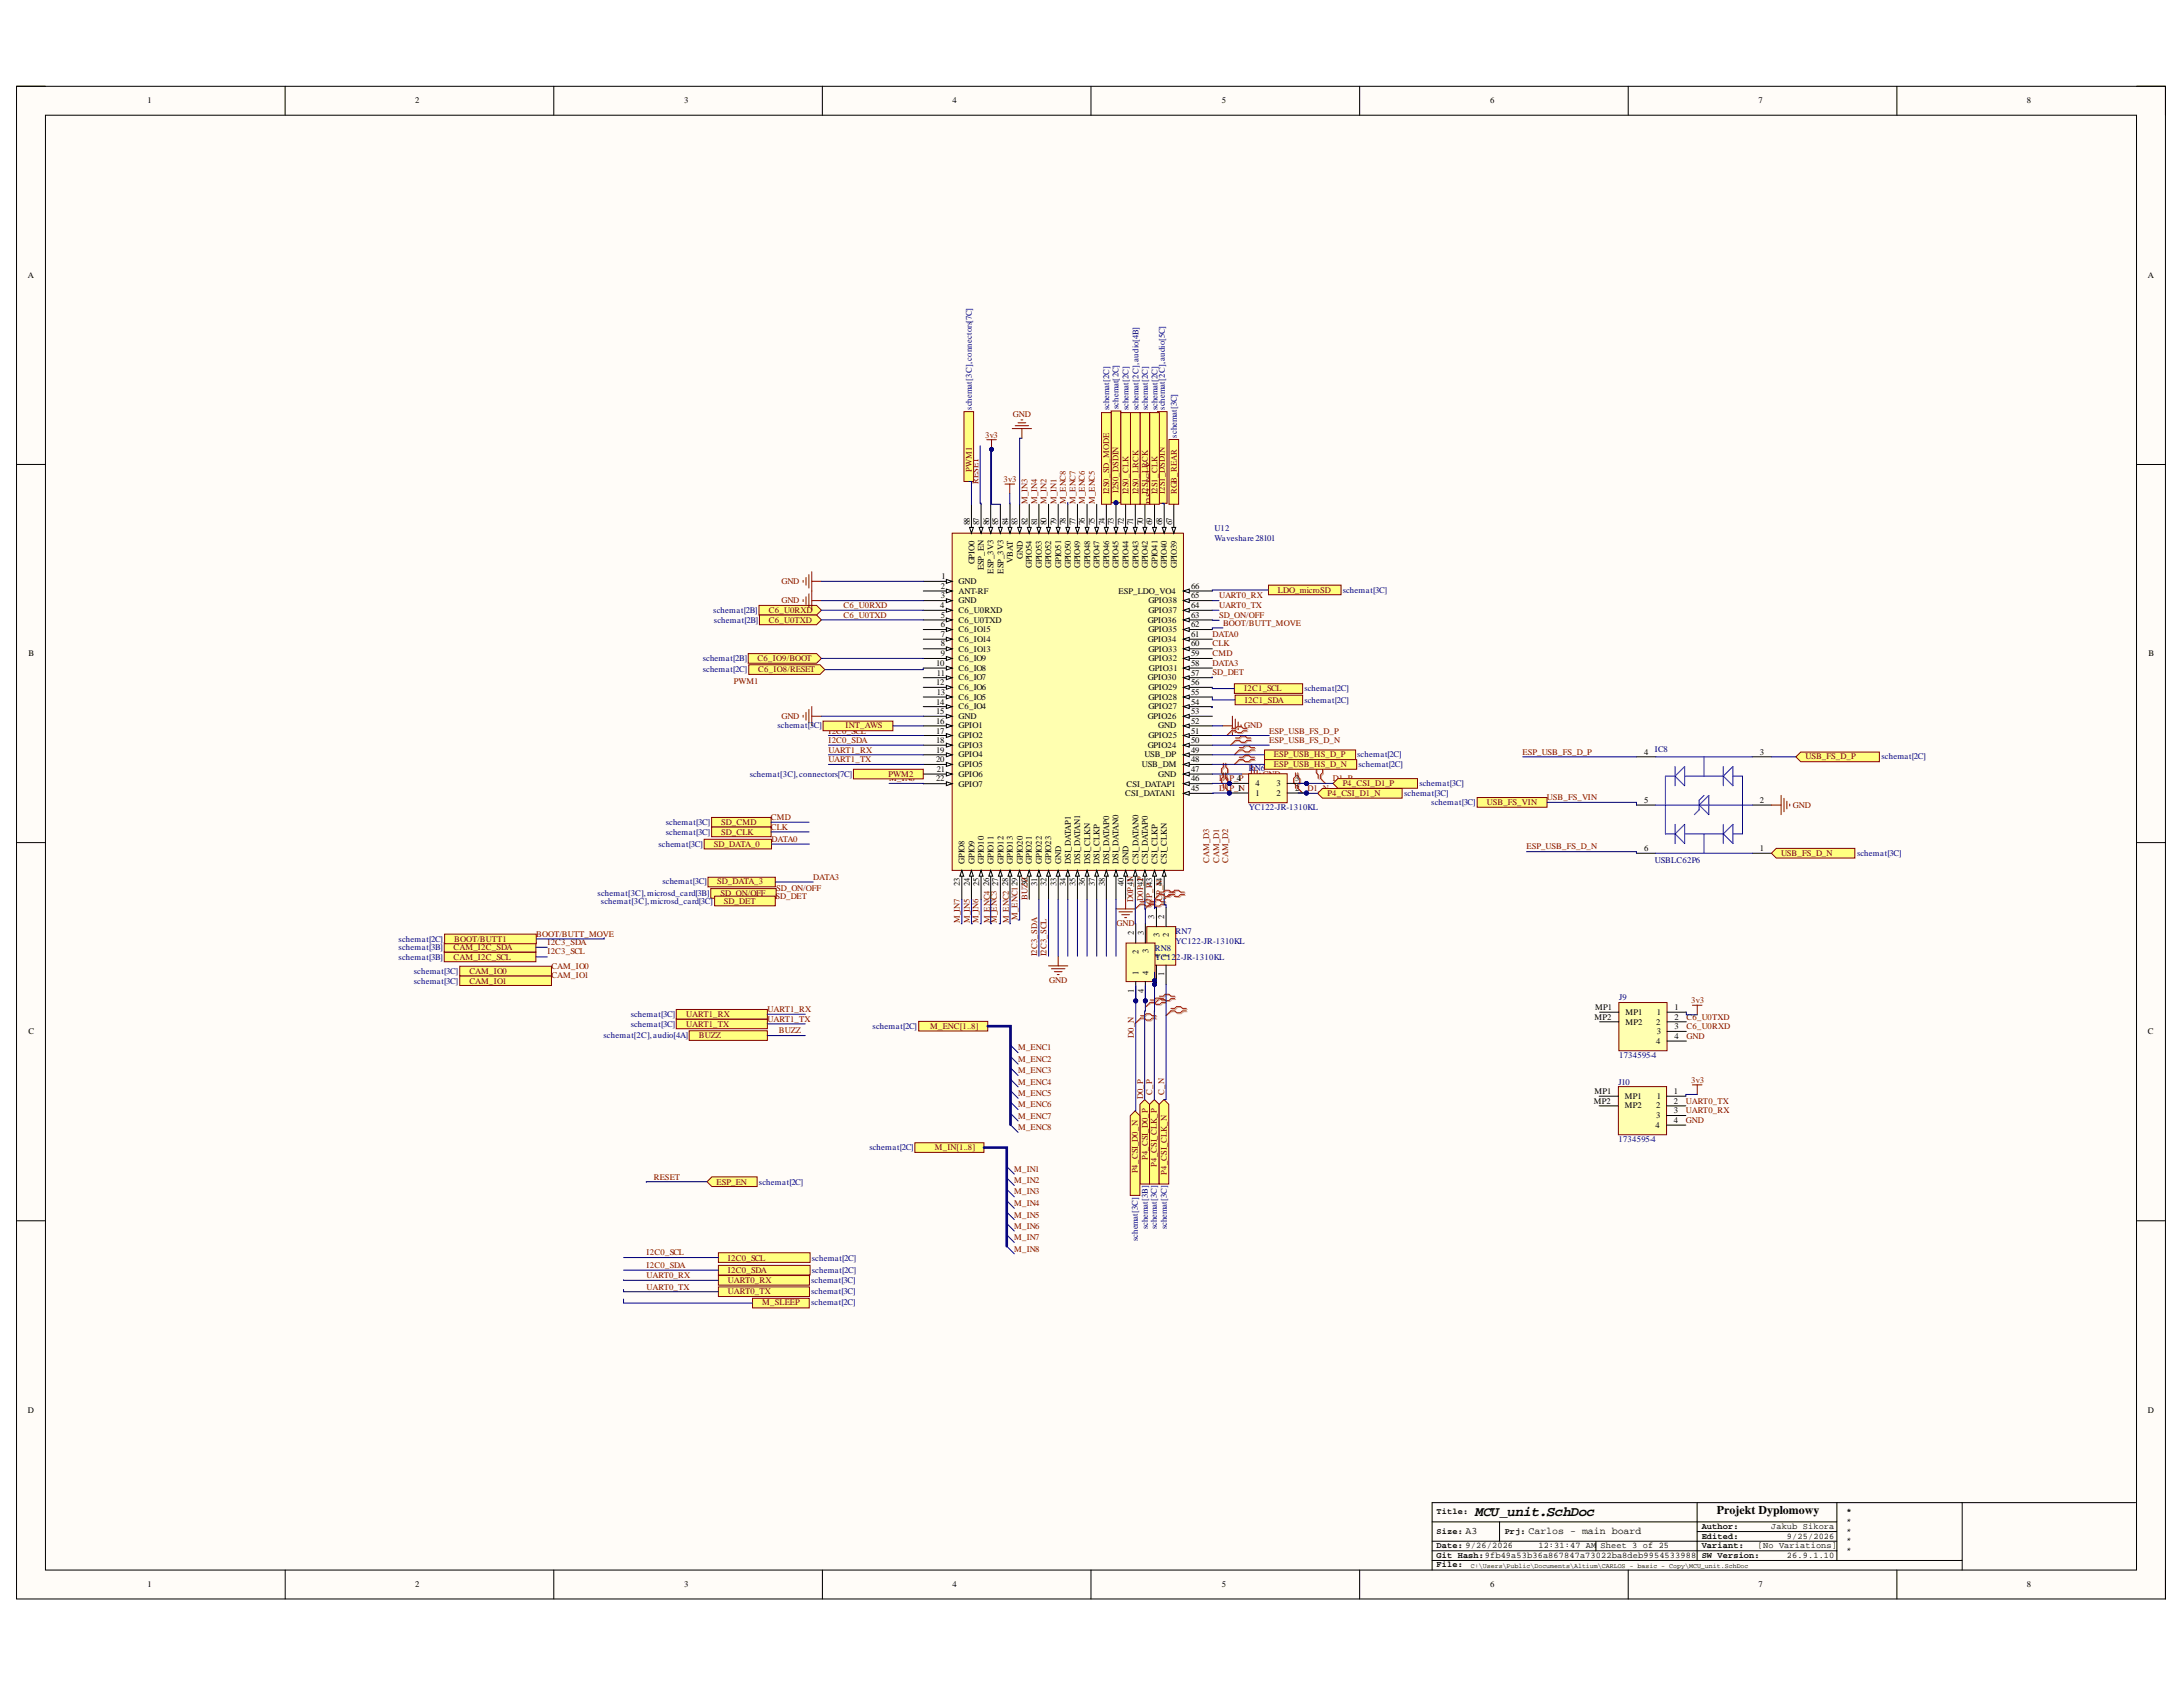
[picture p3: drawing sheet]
<svg xmlns="http://www.w3.org/2000/svg" width="279mm" height="216mm" viewBox="0 0 279 216" stroke-linecap="round" stroke-linejoin="round" font-family="sans-serif">
<defs><g id="words">
<text font-size="1.8" x="188.9" y="194">MCU_unit.SchDoc</text>
<text font-size="1.5" x="219.7" y="193.8">Projekt Dyplomowy</text>
<g font-size="1.3">
<text x="187.6" y="196.3">A3</text>
<text x="195.6" y="196.3">Carlos - main board</text>
</g>
<g font-size="1.1">
<text x="18.9" y="13.2">1</text>
<text x="53.1" y="13.2">2</text>
<text x="87.6" y="13.2">3</text>
<text x="121.9" y="13.2">4</text>
<text x="156.4" y="13.2">5</text>
<text x="190.7" y="13.2">6</text>
<text x="225.1" y="13.2">7</text>
<text x="259.4" y="13.2">8</text>
<text x="3.6" y="35.6">A</text>
<text x="274.9" y="35.6">A</text>
<text x="124.1" y="67.2" transform="rotate(-90 124.1 67.2)">88</text>
<text x="125.3" y="67.2" transform="rotate(-90 125.3 67.2)">87</text>
<text x="126.6" y="67.2" transform="rotate(-90 126.6 67.2)">86</text>
<text x="127.8" y="67.2" transform="rotate(-90 127.8 67.2)">85</text>
<text x="129" y="67.2" transform="rotate(-90 129 67.2)">84</text>
<text x="130.2" y="67.2" transform="rotate(-90 130.2 67.2)">83</text>
<text x="130.9" y="71.5" transform="rotate(-90 130.9 71.5)">GND</text>
<text x="131.5" y="67.2" transform="rotate(-90 131.5 67.2)">82</text>
<text x="132.8" y="67.2" transform="rotate(-90 132.8 67.2)">81</text>
<text x="133.9" y="67.2" transform="rotate(-90 133.9 67.2)">80</text>
<text x="135.2" y="67.2" transform="rotate(-90 135.2 67.2)">79</text>
<text x="136.4" y="67.2" transform="rotate(-90 136.4 67.2)">78</text>
<text x="137.7" y="67.2" transform="rotate(-90 137.7 67.2)">77</text>
<text x="138.9" y="67.2" transform="rotate(-90 138.9 67.2)">76</text>
<text x="140.1" y="67.2" transform="rotate(-90 140.1 67.2)">75</text>
<text x="141.4" y="67.2" transform="rotate(-90 141.4 67.2)">74</text>
<text x="142.6" y="67.2" transform="rotate(-90 142.6 67.2)">73</text>
<text x="143.8" y="67.2" transform="rotate(-90 143.8 67.2)">72</text>
<text x="145" y="67.2" transform="rotate(-90 145 67.2)">71</text>
<text x="146.3" y="67.2" transform="rotate(-90 146.3 67.2)">70</text>
<text x="147.5" y="67.2" transform="rotate(-90 147.5 67.2)">69</text>
<text x="148.8" y="67.2" transform="rotate(-90 148.8 67.2)">68</text>
<text x="150" y="67.2" transform="rotate(-90 150 67.2)">67</text>
<text x="120.3" y="77.8">4</text>
<text x="120.4" y="75.4">2</text>
<text x="120.4" y="76.6">3</text>
<text x="120.5" y="74.1">1</text>
<text x="122.7" y="74.8">GND</text>
<text x="122.7" y="76">ANT-RF</text>
<text x="122.7" y="77.2">GND</text>
<text x="124.7" y="72.2" transform="rotate(-90 124.7 72.2)">GPIO0</text>
<text x="125.9" y="73" transform="rotate(-90 125.9 73)">ESP_EN</text>
<text x="127.2" y="73.4" transform="rotate(-90 127.2 73.4)">ESP_3V3</text>
<text x="128.4" y="73.4" transform="rotate(-90 128.4 73.4)">ESP_3V3</text>
<text x="129.6" y="72.1" transform="rotate(-90 129.6 72.1)">VBAT</text>
<text x="132.1" y="72.7" transform="rotate(-90 132.1 72.7)">GPIO54</text>
<text x="133.4" y="72.7" transform="rotate(-90 133.4 72.7)">GPIO53</text>
<text x="134.5" y="72.7" transform="rotate(-90 134.5 72.7)">GPIO52</text>
<text x="135.8" y="72.7" transform="rotate(-90 135.8 72.7)">GPIO51</text>
<text x="137.1" y="72.7" transform="rotate(-90 137.1 72.7)">GPIO50</text>
<text x="138.3" y="72.7" transform="rotate(-90 138.3 72.7)">GPIO49</text>
<text x="139.5" y="72.7" transform="rotate(-90 139.5 72.7)">GPIO48</text>
<text x="140.7" y="72.7" transform="rotate(-90 140.7 72.7)">GPIO47</text>
<text x="142" y="72.7" transform="rotate(-90 142 72.7)">GPIO46</text>
<text x="143.2" y="72.7" transform="rotate(-90 143.2 72.7)">GPIO45</text>
<text x="143.2" y="76">ESP_LDO_VO4</text>
<text x="144.4" y="72.7" transform="rotate(-90 144.4 72.7)">GPIO44</text>
<text x="145.7" y="72.7" transform="rotate(-90 145.7 72.7)">GPIO43</text>
<text x="146.9" y="72.7" transform="rotate(-90 146.9 72.7)">GPIO42</text>
<text x="147" y="77.2">GPIO38</text>
<text x="148.2" y="72.7" transform="rotate(-90 148.2 72.7)">GPIO41</text>
<text x="149.3" y="72.7" transform="rotate(-90 149.3 72.7)">GPIO40</text>
<text x="150.6" y="72.7" transform="rotate(-90 150.6 72.7)">GPIO39</text>
<text x="152.5" y="77.8">64</text>
<text x="152.5" y="76.6">65</text>
<text x="152.5" y="75.4">66</text>
<text x="3.6" y="84">B</text>
<text x="120.4" y="79.1">5</text>
<text x="120.4" y="80.3">6</text>
<text x="120.4" y="81.5">7</text>
<text x="120.4" y="82.7">8</text>
<text x="120.4" y="84">9</text>
<text x="122.7" y="78.4">C6_U0RXD</text>
<text x="122.7" y="79.7">C6_U0TXD</text>
<text x="122.7" y="80.9">C6_IO15</text>
<text x="122.7" y="82.1">C6_IO14</text>
<text x="122.7" y="83.4">C6_IO13</text>
<text x="146.9" y="82.1">GPIO34</text>
<text x="146.9" y="79.7">GPIO36</text>
<text x="147" y="83.4">GPIO33</text>
<text x="147" y="80.9">GPIO35</text>
<text x="147" y="78.4">GPIO37</text>
<text x="152.5" y="84">59</text>
<text x="152.5" y="82.7">60</text>
<text x="152.5" y="81.5">61</text>
<text x="152.5" y="80.3">62</text>
<text x="152.5" y="79.1">63</text>
<text x="275" y="84">B</text>
<text x="119.8" y="85.3">10</text>
<text x="119.8" y="87.7">12</text>
<text x="119.9" y="86.5">11</text>
<text x="119.9" y="88.9">13</text>
<text x="122.7" y="84.6">C6_IO9</text>
<text x="122.7" y="85.9">C6_IO8</text>
<text x="122.7" y="87">C6_IO7</text>
<text x="122.7" y="88.3">C6_IO6</text>
<text x="122.7" y="89.6">C6_IO5</text>
<text x="146.9" y="87">GPIO30</text>
<text x="147" y="89.6">GPIO28</text>
<text x="147" y="88.3">GPIO29</text>
<text x="147" y="84.6">GPIO32</text>
<text x="147.1" y="85.9">GPIO31</text>
<text x="152.5" y="88.9">55</text>
<text x="152.5" y="87.7">56</text>
<text x="152.5" y="86.5">57</text>
<text x="152.5" y="85.3">58</text>
<text x="119.8" y="90.2">14</text>
<text x="119.8" y="91.4">15</text>
<text x="119.8" y="92.6">16</text>
<text x="119.8" y="93.9">17</text>
<text x="119.8" y="95.1">18</text>
<text x="122.7" y="90.8">C6_IO4</text>
<text x="122.7" y="92">GND</text>
<text x="122.7" y="93.2">GPIO1</text>
<text x="122.7" y="94.5">GPIO2</text>
<text x="122.7" y="95.7">GPIO3</text>
<text x="146.9" y="95.7">GPIO24</text>
<text x="146.9" y="92">GPIO26</text>
<text x="147" y="94.5">GPIO25</text>
<text x="147" y="90.8">GPIO27</text>
<text x="148.2" y="93.2">GND</text>
<text x="152.5" y="95.1">50</text>
<text x="152.5" y="93.9">51</text>
<text x="152.5" y="92.6">52</text>
<text x="152.5" y="91.4">53</text>
<text x="152.5" y="90.2">54</text>
<text x="119.8" y="96.4">19</text>
<text x="119.8" y="97.5">20</text>
<text x="119.8" y="100">22</text>
<text x="119.9" y="98.8">21</text>
<text x="122.7" y="96.9">GPIO4</text>
<text x="122.7" y="98.2">GPIO5</text>
<text x="122.7" y="99.4">GPIO6</text>
<text x="122.7" y="100.7">GPIO7</text>
<text x="144" y="101.8">CSI_DATAN1</text>
<text x="144.2" y="100.7">CSI_DATAP1</text>
<text x="146.1" y="98.2">USB_DM</text>
<text x="146.5" y="96.9">USB_DP</text>
<text x="148.2" y="99.4">GND</text>
<text x="152.5" y="101.3">45</text>
<text x="152.5" y="100">46</text>
<text x="152.5" y="98.8">47</text>
<text x="152.5" y="97.5">48</text>
<text x="152.5" y="96.4">49</text>
<text x="160.7" y="101.8">1</text>
<text x="160.7" y="100.6">4</text>
<text x="163.4" y="101.8">2</text>
<text x="163.4" y="100.6">3</text>
<text x="165.8" y="101.3">2</text>
<text x="165.8" y="100">3</text>
<text x="210.4" y="96.6">4</text>
<text x="225.2" y="96.6">3</text>
<text x="210.4" y="102.8">5</text>
<text x="225.2" y="102.8">2</text>
<text x="122.9" y="113.4" transform="rotate(-90 122.9 113.4)">23</text>
<text x="123.5" y="110.6" transform="rotate(-90 123.5 110.6)">GPIO8</text>
<text x="124.1" y="113.4" transform="rotate(-90 124.1 113.4)">24</text>
<text x="124.7" y="110.6" transform="rotate(-90 124.7 110.6)">GPIO9</text>
<text x="125.3" y="113.4" transform="rotate(-90 125.3 113.4)">25</text>
<text x="125.9" y="110.6" transform="rotate(-90 125.9 110.6)">GPIO10</text>
<text x="126.6" y="113.4" transform="rotate(-90 126.6 113.4)">26</text>
<text x="127.2" y="110.6" transform="rotate(-90 127.2 110.6)">GPIO11</text>
<text x="127.8" y="113.4" transform="rotate(-90 127.8 113.4)">27</text>
<text x="128.4" y="110.6" transform="rotate(-90 128.4 110.6)">GPIO12</text>
<text x="129" y="113.4" transform="rotate(-90 129 113.4)">28</text>
<text x="129.6" y="110.6" transform="rotate(-90 129.6 110.6)">GPIO13</text>
<text x="130.9" y="110.6" transform="rotate(-90 130.9 110.6)">GPIO20</text>
<text x="131.5" y="113.4" transform="rotate(-90 131.5 113.4)">3Z</text>
<text x="132.1" y="110.6" transform="rotate(-90 132.1 110.6)">GPIO21</text>
<text x="132.8" y="113.4" transform="rotate(-90 132.8 113.4)">31</text>
<text x="133.4" y="110.6" transform="rotate(-90 133.4 110.6)">GPIO22</text>
<text x="133.9" y="113.4" transform="rotate(-90 133.9 113.4)">32</text>
<text x="134.5" y="110.6" transform="rotate(-90 134.5 110.6)">GPIO23</text>
<text x="135.2" y="113.4" transform="rotate(-90 135.2 113.4)">33</text>
<text x="135.8" y="110.6" transform="rotate(-90 135.8 110.6)">GND</text>
<text x="136.4" y="113.4" transform="rotate(-90 136.4 113.4)">34</text>
<text x="137.1" y="110.6" transform="rotate(-90 137.1 110.6)">DSI_DATAP1</text>
<text x="137.7" y="113.4" transform="rotate(-90 137.7 113.4)">35</text>
<text x="138.3" y="110.6" transform="rotate(-90 138.3 110.6)">DSI_DATAN1</text>
<text x="138.9" y="113.4" transform="rotate(-90 138.9 113.4)">36</text>
<text x="139.5" y="110.6" transform="rotate(-90 139.5 110.6)">DSI_CLKN</text>
<text x="140.1" y="113.4" transform="rotate(-90 140.1 113.4)">37</text>
<text x="140.7" y="110.6" transform="rotate(-90 140.7 110.6)">DSI_CLKP</text>
<text x="141.4" y="113.4" transform="rotate(-90 141.4 113.4)">38</text>
<text x="142" y="110.6" transform="rotate(-90 142 110.6)">DSI_DATAP0</text>
<text x="143.2" y="110.6" transform="rotate(-90 143.2 110.6)">DSI_DATAN0</text>
<text x="143.8" y="113.4" transform="rotate(-90 143.8 113.4)">40</text>
<text x="144.4" y="110.6" transform="rotate(-90 144.4 110.6)">GND</text>
<text x="145" y="112.8" transform="rotate(-90 145 112.8)">1</text>
<text x="145.7" y="110.6" transform="rotate(-90 145.7 110.6)">CSI_DATAN0</text>
<text x="146.9" y="110.6" transform="rotate(-90 146.9 110.6)">CSI_DATAP0</text>
<text x="148.2" y="110.6" transform="rotate(-90 148.2 110.6)">CSI_CLKP</text>
<text x="149.3" y="110.6" transform="rotate(-90 149.3 110.6)">CSI_CLKN</text>
<text x="210.4" y="109">6</text>
<text x="225.2" y="109">1</text>
<text x="145.1" y="119.7" transform="rotate(-90 145.1 119.7)">2</text>
<text x="146.4" y="119.7" transform="rotate(-90 146.4 119.7)">3</text>
<text x="147.7" y="117.6" transform="rotate(-90 147.7 117.6)">3</text>
<text x="148.4" y="120" transform="rotate(-90 148.4 120)">3</text>
<text x="149" y="117.6" transform="rotate(-90 149 117.6)">2</text>
<text x="149.6" y="120" transform="rotate(-90 149.6 120)">2</text>
<text x="145.7" y="124.8" transform="rotate(-90 145.7 124.8)">1</text>
<text x="145.7" y="122.1" transform="rotate(-90 145.7 122.1)">2</text>
<text x="147" y="124.8" transform="rotate(-90 147 124.8)">4</text>
<text x="147" y="122" transform="rotate(-90 147 122)">3</text>
<text x="147.7" y="125" transform="rotate(-90 147.7 125)">4</text>
<text x="148.4" y="122.7" transform="rotate(-90 148.4 122.7)">4</text>
<text x="149" y="124.9" transform="rotate(-90 149 124.9)">1</text>
<text x="149.6" y="122.7" transform="rotate(-90 149.6 122.7)">1</text>
<text x="145.1" y="127.1" transform="rotate(-90 145.1 127.1)">1</text>
<text x="146.4" y="127.1" transform="rotate(-90 146.4 127.1)">4</text>
<text x="204.1" y="130.5">MP2</text>
<text x="204.2" y="129.3">MP1</text>
<text x="208.1" y="129.9">MP1</text>
<text x="208.1" y="131.1">MP2</text>
<text x="212" y="131.1">2</text>
<text x="212" y="129.9">1</text>
<text x="214.3" y="129.3">1</text>
<text x="214.3" y="130.5">2</text>
<text x="214.3" y="131.7">3</text>
<text x="3.6" y="132.4">C</text>
<text x="212" y="133.6">4</text>
<text x="212" y="132.3">3</text>
<text x="214.3" y="133">4</text>
<text x="274.9" y="132.4">C</text>
<text x="204" y="141.3">MP2</text>
<text x="204.1" y="140">MP1</text>
<text x="208" y="140.6">MP1</text>
<text x="208" y="141.9">MP2</text>
<text x="212" y="141.9">2</text>
<text x="212" y="143.1">3</text>
<text x="212" y="140.6">1</text>
<text x="214.2" y="140">1</text>
<text x="214.2" y="141.3">2</text>
<text x="214.2" y="142.5">3</text>
<text x="214.2" y="143.7">4</text>
<text x="211.9" y="144.3">4</text>
<text x="3.6" y="180.8">D</text>
<text x="274.9" y="180.8">D</text>
<text x="183.9" y="193.8">Title:</text>
<text x="183.9" y="196.3">Size:</text>
<text x="192.6" y="196.3">Prj:</text>
<text x="217.8" y="195.7">Author:</text>
<text x="217.8" y="196.9">Edited:</text>
<text x="226.7" y="195.7">Jakub Sikora</text>
<text x="228.7" y="196.9">9/25/2026</text>
<text x="236.3" y="193.8">*</text>
<text x="236.3" y="195.1">*</text>
<text x="236.3" y="196.3">*</text>
<text x="236.3" y="197.5">*</text>
<text x="18.9" y="203.1">1</text>
<text x="53.1" y="203.1">2</text>
<text x="87.6" y="203.1">3</text>
<text x="121.9" y="203.1">4</text>
<text x="156.4" y="203.1">5</text>
<text x="183.9" y="198.1">Date: 9/26/2026</text>
<text x="183.9" y="199.4">Git Hash:9fb49a53b36a867847a73022ba8deb9954533988</text>
<text x="183.9" y="200.6">File:</text>
<text x="190.7" y="203.1">6</text>
<text x="196.9" y="198.1">12:31:47 AM Sheet 3 of 25</text>
<text x="217.8" y="199.4">SW Version:</text>
<text x="217.8" y="198.1">Variant:</text>
<text x="225" y="198.1">[No Variations]</text>
<text x="225.1" y="203.1">7</text>
<text x="228.7" y="199.4">26.9.1.10</text>
<text x="236.3" y="198.8">*</text>
<text x="259.4" y="203.1">8</text>
</g>
<g font-size="1.1" fill="#000080">
<text x="124.4" y="52.4" transform="rotate(-90 124.4 52.4)">schemat[3C],connectors[7C]</text>
<text x="142" y="52.5" transform="rotate(-90 142 52.5)">schemat[2C]</text>
<text x="143.2" y="52.4" transform="rotate(-90 143.2 52.4)">schemat[2C]</text>
<text x="144.4" y="52.5" transform="rotate(-90 144.4 52.5)">schemat[2C]</text>
<text x="145.7" y="52.5" transform="rotate(-90 145.7 52.5)">schemat[2C],audio[4B]</text>
<text x="146.9" y="52.5" transform="rotate(-90 146.9 52.5)">schemat[2C]</text>
<text x="148.2" y="52.5" transform="rotate(-90 148.2 52.5)">schemat[2C]</text>
<text x="149.1" y="52.4" transform="rotate(-90 149.1 52.4)">schemat[2C],audio[5C]</text>
<text x="150.6" y="56" transform="rotate(-90 150.6 56)">schemat[3C]</text>
<text x="155.4" y="67.9">U12</text>
<text x="155.4" y="69.2">Waveshare 28101</text>
<text x="171.9" y="75.9">schemat[3C]</text>
<text x="91.3" y="78.4">schemat[2B]</text>
<text x="91.4" y="79.7">schemat[2B]</text>
<text x="89.9" y="84.6">schemat[2B]</text>
<text x="89.9" y="86">schemat[2C]</text>
<text x="166.9" y="89.9">schemat[2C]</text>
<text x="166.9" y="88.5">schemat[2C]</text>
<text x="99.5" y="93.2">schemat[3C]</text>
<text x="96" y="99.4">schemat[3C],connectors[7C]</text>
<text x="159.8" y="98.7">RN6</text>
<text x="173.7" y="96.9">schemat[2C]</text>
<text x="173.9" y="98.1">schemat[2C]</text>
<text x="179.7" y="101.8">schemat[3C]</text>
<text x="181.7" y="100.6">schemat[3C]</text>
<text x="211.8" y="96.2">IC8</text>
<text x="240.8" y="97.2">schemat[2C]</text>
<text x="85.2" y="105.6">schemat[3C]</text>
<text x="85.2" y="106.8">schemat[3C]</text>
<text x="159.8" y="103.7">YC122-JR-1310KL</text>
<text x="183.2" y="103">schemat[3C]</text>
<text x="84.3" y="108.4">schemat[3C]</text>
<text x="84.8" y="113.2">schemat[3C]</text>
<text x="211.8" y="110.5">USBLC62P6</text>
<text x="237.7" y="109.5">schemat[3C]</text>
<text x="76.5" y="114.7">schemat[3C],microsd_card[3B]</text>
<text x="76.9" y="115.6">schemat[3C],microsd_card[3C]</text>
<text x="150.4" y="119.5">RN7</text>
<text x="51" y="122.8">schemat[3B]</text>
<text x="51" y="121.6">schemat[3B]</text>
<text x="51" y="120.5">schemat[2C]</text>
<text x="53" y="125.9">schemat[3C]</text>
<text x="53" y="124.6">schemat[3C]</text>
<text x="147.8" y="121.6">RN8</text>
<text x="147.8" y="122.9">YC12</text>
<text x="150.4" y="120.8">YC122-JR-1310KL</text>
<text x="150.5" y="122.9">2-JR-1310KL</text>
<text x="80.7" y="131.4">schemat[3C]</text>
<text x="80.7" y="130.1">schemat[3C]</text>
<text x="111.7" y="131.7">schemat[2C]</text>
<text x="207.2" y="128">J9</text>
<text x="77.3" y="132.9">schemat[2C],audio[4A]</text>
<text x="207.2" y="135.4">1734595-4</text>
<text x="207.1" y="138.8">J10</text>
<text x="111.3" y="147.2">schemat[2C]</text>
<text x="207.1" y="146.2">1734595-4</text>
<text x="97.1" y="151.6">schemat[2C]</text>
<text x="103.9" y="161.3">schemat[2C]</text>
<text x="145.6" y="158.9" transform="rotate(-90 145.6 158.9)">schemat[3C]</text>
<text x="146.9" y="157.3" transform="rotate(-90 146.9 157.3)">schemat[3B]</text>
<text x="148.1" y="157.3" transform="rotate(-90 148.1 157.3)">schemat[3C]</text>
<text x="149.3" y="157.3" transform="rotate(-90 149.3 157.3)">schemat[3C]</text>
<text x="103.8" y="164.2">schemat[3C]</text>
<text x="103.8" y="165.6">schemat[3C]</text>
<text x="103.8" y="167.1">schemat[2C]</text>
<text x="103.9" y="162.9">schemat[2C]</text>
</g>
<g font-size="1.1" fill="#800000">
<text x="129.6" y="53.4">GND</text>
<text x="126.1" y="56">3v3</text>
<text x="124.4" y="60.4" transform="rotate(-90 124.4 60.4)">PWM1</text>
<text x="125.2" y="61.9" transform="rotate(-90 125.2 61.9)">RESET</text>
<text x="128.4" y="61.7">3v3</text>
<text x="131.5" y="64.5" transform="rotate(-90 131.5 64.5)">M_IN3</text>
<text x="132.8" y="64.5" transform="rotate(-90 132.8 64.5)">M_IN4</text>
<text x="133.9" y="64.5" transform="rotate(-90 133.9 64.5)">M_IN2</text>
<text x="135.2" y="64.5" transform="rotate(-90 135.2 64.5)">M_IN1</text>
<text x="136.4" y="64.5" transform="rotate(-90 136.4 64.5)">M_ENC8</text>
<text x="137.7" y="64.5" transform="rotate(-90 137.7 64.5)">M_ENC7</text>
<text x="138.9" y="64.5" transform="rotate(-90 138.9 64.5)">M_ENC6</text>
<text x="140.1" y="64.5" transform="rotate(-90 140.1 64.5)">M_ENC5</text>
<text x="142" y="63.3" transform="rotate(-90 142 63.3)">I2S0_SD_MODE</text>
<text x="142.6" y="64.4" transform="rotate(-90 142.6 64.4)">I2S0_DSDIN</text>
<text x="143.2" y="63.1" transform="rotate(-90 143.2 63.1)">I2S0_DSDIN</text>
<text x="143.8" y="64.5" transform="rotate(-90 143.8 64.5)">I2S0_SCLK</text>
<text x="144.4" y="63.3" transform="rotate(-90 144.4 63.3)">I2S0_CLK</text>
<text x="145" y="64.5" transform="rotate(-90 145 64.5)">I2S0_LRCK</text>
<text x="145.7" y="63.3" transform="rotate(-90 145.7 63.3)">I2S0_LRCK</text>
<text x="146.3" y="64.5" transform="rotate(-90 146.3 64.5)">I2S1_LRCK</text>
<text x="146.9" y="63.3" transform="rotate(-90 146.9 63.3)">I2S1_LRCK</text>
<text x="147.5" y="64.5" transform="rotate(-90 147.5 64.5)">I2S1_SCLK</text>
<text x="148.2" y="63.3" transform="rotate(-90 148.2 63.3)">I2S1_CLK</text>
<text x="148.5" y="64.4" transform="rotate(-90 148.5 64.4)">I2S1_DSDIN</text>
<text x="149.1" y="63.2" transform="rotate(-90 149.1 63.2)">I2S1_DSDIN</text>
<text x="150.6" y="63.3" transform="rotate(-90 150.6 63.3)">RGB_REAR</text>
<text x="100" y="74.8">GND</text>
<text x="100" y="77.2">GND</text>
<text x="108" y="77.8">C6_U0RXD</text>
<text x="156" y="76.6">UART0_RX</text>
<text x="156" y="77.8">UART0_TX</text>
<text x="163.6" y="75.9">LDO_microSD</text>
<text x="98.4" y="78.4">C6_U0RXD</text>
<text x="98.4" y="79.7">C6_U0TXD</text>
<text x="108" y="79.1">C6_U0TXD</text>
<text x="155.2" y="84">CMD</text>
<text x="155.2" y="82.7">CLK</text>
<text x="155.2" y="81.5">DATA0</text>
<text x="156" y="79.1">SD_ON/OFF</text>
<text x="156.5" y="80.1">BOOT/BUTT_MOVE</text>
<text x="93.9" y="87.6">PWM1</text>
<text x="97" y="84.6">C6_IO9/BOOT</text>
<text x="97.1" y="86">C6_IO8/RESET</text>
<text x="155.2" y="85.3">DATA3</text>
<text x="155.2" y="86.4">SD_DET</text>
<text x="159.2" y="88.5">I2C1_SCL</text>
<text x="159.3" y="89.9">I2C1_SDA</text>
<text x="100" y="92">GND</text>
<text x="106" y="95.1">I2C0_SDA</text>
<text x="106" y="93.9">I2C0_SCL</text>
<text x="108.2" y="93.2">INT_AWS</text>
<text x="159.2" y="93.2">GND</text>
<text x="162.5" y="95.1">ESP_USB_FS_D_N</text>
<text x="162.5" y="93.9">ESP_USB_FS_D_P</text>
<text x="106" y="96.4">UART1_RX</text>
<text x="106" y="97.5">UART1_TX</text>
<text x="113.7" y="99.4">PWM2</text>
<text x="113.8" y="100">M_IN8</text>
<text x="156" y="100">D1P_4P</text>
<text x="156" y="101.3">D1P_1N</text>
<text x="161.6" y="99.4">GND</text>
<text x="163.1" y="96.9">ESP_USB_HS_D_P</text>
<text x="163.1" y="98.1">ESP_USB_HS_D_N</text>
<text x="167.4" y="101.3">D1_N</text>
<text x="169.9" y="101.8">P4_CSI_D1_N</text>
<text x="170.6" y="100">D1_P</text>
<text x="171.9" y="100.6">P4_CSI_D1_P</text>
<text x="194.9" y="96.6">ESP_USB_FS_D_P</text>
<text x="231.1" y="97.2">USB_FS_D_P</text>
<text x="92.3" y="105.6">SD_CMD</text>
<text x="92.3" y="106.8">SD_CLK</text>
<text x="98.7" y="105">CMD</text>
<text x="98.7" y="106.2">CLK</text>
<text x="98.7" y="107.8">DATA0</text>
<text x="190.3" y="103">USB_FS_VIN</text>
<text x="198" y="102.4">USB_FS_VIN</text>
<text x="229.5" y="103.4">GND</text>
<text x="91.4" y="108.4">SD_DATA_0</text>
<text x="91.8" y="113.2">SD_DATA_3</text>
<text x="104.1" y="112.6">DATA3</text>
<text x="154.8" y="110.5" transform="rotate(-90 154.8 110.5)">CAM_D3</text>
<text x="156" y="110.5" transform="rotate(-90 156 110.5)">CAM_D1</text>
<text x="157.2" y="110.5" transform="rotate(-90 157.2 110.5)">CAM_D2</text>
<text x="195.4" y="108.7">ESP_USB_FS_D_N</text>
<text x="228" y="109.5">USB_FS_D_N</text>
<text x="68.6" y="119.9">BOOT/BUTT_MOVE</text>
<text x="92.2" y="114.7">SD_ON/OFF</text>
<text x="92.7" y="115.6">SD_DET</text>
<text x="99.3" y="115">SD_DET</text>
<text x="99.3" y="114">SD_ON/OFF</text>
<text x="122.9" y="118.2" transform="rotate(-90 122.9 118.2)">M_IN7</text>
<text x="124.1" y="118.2" transform="rotate(-90 124.1 118.2)">M_IN5</text>
<text x="125.2" y="118.2" transform="rotate(-90 125.2 118.2)">M_IN6</text>
<text x="126.7" y="118.2" transform="rotate(-90 126.7 118.2)">M_ENC4</text>
<text x="127.6" y="118.2" transform="rotate(-90 127.6 118.2)">M_ENC3</text>
<text x="129.1" y="118.2" transform="rotate(-90 129.1 118.2)">M_ENC2</text>
<text x="130.2" y="117.8" transform="rotate(-90 130.2 117.8)">M_ENC129</text>
<text x="131.5" y="115.1" transform="rotate(-90 131.5 115.1)">BUZ0</text>
<text x="142.9" y="118.5">GND</text>
<text x="145" y="115.5" transform="rotate(-90 145 115.5)">D0P_4N</text>
<text x="146.3" y="115.3" transform="rotate(-90 146.3 115.3)">D0P4_2P</text>
<text x="147.5" y="115.6" transform="rotate(-90 147.5 115.6)">CP_P43</text>
<text x="148.8" y="115.3" transform="rotate(-90 148.8 115.3)">CP_4N4</text>
<text x="58" y="122.8">CAM_I2C_SCL</text>
<text x="58" y="121.6">CAM_I2C_SDA</text>
<text x="58.1" y="120.5">BOOT/BUTT1</text>
<text x="60.1" y="125.9">CAM_IO1</text>
<text x="60.1" y="124.6">CAM_IO0</text>
<text x="70.1" y="121">I2C3_SDA</text>
<text x="70.1" y="122.2">I2C3_SCL</text>
<text x="70.6" y="124">CAM_IO0</text>
<text x="70.6" y="125.2">CAM_IO1</text>
<text x="132.8" y="122.4" transform="rotate(-90 132.8 122.4)">I2C3_SDA</text>
<text x="133.9" y="122.4" transform="rotate(-90 133.9 122.4)">I2C3_SCL</text>
<text x="134.3" y="125.8">GND</text>
<text x="87.8" y="131.4">UART1_TX</text>
<text x="87.8" y="130.1">UART1_RX</text>
<text x="98.2" y="129.5">UART1_RX</text>
<text x="98.2" y="130.8">UART1_TX</text>
<text x="119.1" y="131.7">M_ENC[1..8]</text>
<text x="215.9" y="131.7">C6_U0RXD</text>
<text x="215.9" y="130.5">C6_U0TXD</text>
<text x="216.4" y="128.3">3v3</text>
<text x="89.4" y="132.9">BUZZ</text>
<text x="99.7" y="132.2">BUZZ</text>
<text x="130.3" y="134.4">M_ENC1</text>
<text x="130.3" y="135.9">M_ENC2</text>
<text x="130.3" y="137.4">M_ENC3</text>
<text x="145.1" y="132.8" transform="rotate(-90 145.1 132.8)">D0_N</text>
<text x="215.9" y="133">GND</text>
<text x="130.3" y="138.8">M_ENC4</text>
<text x="130.3" y="140.3">M_ENC5</text>
<text x="130.3" y="141.7">M_ENC6</text>
<text x="130.3" y="143.2">M_ENC7</text>
<text x="146.3" y="140.7" transform="rotate(-90 146.3 140.7)">D0_P</text>
<text x="147.5" y="140.1" transform="rotate(-90 147.5 140.1)">C_P</text>
<text x="149" y="140.1" transform="rotate(-90 149 140.1)">C_N</text>
<text x="215.8" y="143.7">GND</text>
<text x="215.8" y="142.5">UART0_RX</text>
<text x="215.8" y="141.3">UART0_TX</text>
<text x="216.4" y="138.6">3v3</text>
<text x="119.6" y="147.2">M_IN[1..8]</text>
<text x="129.8" y="150">M_IN1</text>
<text x="130.3" y="144.7">M_ENC8</text>
<text x="146.9" y="148.5" transform="rotate(-90 146.9 148.5)">P4_CSI_D0_P</text>
<text x="148.1" y="149.3" transform="rotate(-90 148.1 149.3)">P4_CSI_CLK_P</text>
<text x="83.7" y="151">RESET</text>
<text x="91.7" y="151.6">ESP_EN</text>
<text x="129.8" y="151.4">M_IN2</text>
<text x="129.8" y="154.4">M_IN4</text>
<text x="129.8" y="152.9">M_IN3</text>
<text x="129.8" y="155.8">M_IN5</text>
<text x="145.6" y="150.2" transform="rotate(-90 145.6 150.2)">P4_CSI_D0_N</text>
<text x="149.3" y="150.3" transform="rotate(-90 149.3 150.3)">P4_CSI_CLK_N</text>
<text x="82.8" y="160.6">I2C0_SCL</text>
<text x="93.2" y="161.3">I2C0_SCL</text>
<text x="129.8" y="157.3">M_IN6</text>
<text x="129.8" y="160.2">M_IN8</text>
<text x="129.8" y="158.7">M_IN7</text>
<text x="82.8" y="162.3">I2C0_SDA</text>
<text x="82.8" y="163.6">UART0_RX</text>
<text x="82.8" y="165">UART0_TX</text>
<text x="93.2" y="162.9">I2C0_SDA</text>
<text x="93.2" y="164.2">UART0_RX</text>
<text x="93.2" y="165.6">UART0_TX</text>
<text x="97.6" y="167.1">M_SLEEP</text>
</g>
<text font-size=".8" x="188.3" y="200.7">C:\Users\Public\Documents\Altium\CARLOS - basic - Copy\MCU_unit.SchDoc</text>
</g></defs>
<path d="M2.1 11h275.1v193.6h-275.1z" fill-rule="evenodd" fill="#fffcf8"/>
<path d="M2.1 11h275.1v193.6h-275.1z" fill="none" stroke="#000" stroke-width=".13"/>
<path d="M5.8 14.7h267.7v186.2h-267.7z" fill-rule="evenodd" fill="#fffcf8"/>
<g fill="none" stroke="#000" stroke-width=".13">
<path d="M2.1 11h3.7M5.8 14.7h267.7v186.2h-267.7zM36.5 11v3.7M70.9 11v3.7M105.3 11v3.7M139.6 11v3.7M174 11v3.7M208.4 11v3.7M242.8 11v3.7M273.5 11h3.7v3.7M2.1 59.4h3.7M273.5 59.4h3.7"/>
<path d="M2.1 107.8h3.7M273.5 107.8h3.7M2.1 156.2h3.7M273.5 156.2h3.7M183.3 194.8h51.8M183.3 198.5h51.8M183.3 197.2h51.8M183.3 199.7h67.8M191.9 194.8v2.4M204.3 197.2v1.3M217.2 196h17.9M217.2 192.3v7.4"/>
<path d="M235.1 192.3v7.4M251.1 192.3v8.6M273.3 192.3h-90v8.6M36.5 200.9v3.7M70.9 200.9v3.7M105.3 200.9v3.7M139.6 200.9v3.7M174 200.9v3.7M208.4 200.9v3.7M242.8 200.9v3.7M277.2 200.9v3.7"/>
</g>
<path d="M97.1 77.5h7.4l.6 .6-.6 .6h-7.4z" fill-rule="evenodd" fill="#ffff80"/>
<path d="M97.1 77.5h7.4l.6 .6-.6 .6h-7.4z" fill="none" stroke="#800000" stroke-width=".13"/>
<path d="M97.2 78.7h7.3l.6 .6-.6 .6h-7.3z" fill-rule="evenodd" fill="#ffff80"/>
<path d="M97.2 78.7h7.3l.6 .6-.6 .6h-7.3z" fill="none" stroke="#800000" stroke-width=".13"/>
<path d="M95.8 83.6h8.7l.6 .7-.6 .6h-8.7z" fill-rule="evenodd" fill="#ffff80"/>
<path d="M95.8 83.6h8.7l.6 .7-.6 .6h-8.7z" fill="none" stroke="#800000" stroke-width=".13"/>
<path d="M95.8 85.1h9.2l.6 .6-.6 .6h-9.2z" fill-rule="evenodd" fill="#ffff80"/>
<path d="M95.8 85.1h9.2l.6 .6-.6 .6h-9.2z" fill="none" stroke="#800000" stroke-width=".13"/>
<path d="M121.9 68.2h29.6v43.2h-29.6z" fill-rule="evenodd" fill="#ffffb0"/>
<path d="M121.9 68.2h29.6v43.2h-29.6z" fill="none" stroke="#800000" stroke-width=".13"/>
<path d="M118.2 74.4h3.7" fill="none" stroke="#000" stroke-width=".13"/>
<path d="M121.1 74.2l.8 .2-.8 .3z" fill="#f8fcff"/>
<path d="M118.2 75.6h3.7M121.1 74.2l.8 .2-.8 .3z" fill="none" stroke="#000" stroke-width=".13"/>
<path d="M121.1 75.4l.8 .2-.8 .3z" fill="#f8fcff"/>
<path d="M118.2 76.9h3.7M121.1 75.4l.8 .2-.8 .3z" fill="none" stroke="#000" stroke-width=".13"/>
<path d="M121.1 76.6l.8 .3-.8 .2z" fill="#f8fcff"/>
<path d="M118.2 78.1h3.7M121.1 76.6l.8 .3-.8 .2z" fill="none" stroke="#000" stroke-width=".13"/>
<path d="M121.1 77.9l.8 .2-.8 .2z" fill="#f8fcff"/>
<path d="M118.2 79.3h3.7M121.1 77.9l.8 .2-.8 .2z" fill="none" stroke="#000" stroke-width=".13"/>
<path d="M121.1 79.1l.8 .2-.8 .3z" fill="#f8fcff"/>
<path d="M121.1 79.1l.8 .2-.8 .3zM118.2 80.6h3.7" fill="none" stroke="#000" stroke-width=".13"/>
<path d="M121.1 80.3l.8 .3-.8 .2z" fill="#f8fcff"/>
<path d="M118.2 81.8h3.7M121.1 80.3l.8 .3-.8 .2z" fill="none" stroke="#000" stroke-width=".13"/>
<path d="M121.1 81.6l.8 .2-.8 .2z" fill="#f8fcff"/>
<path d="M118.2 83h3.7M121.1 81.6l.8 .2-.8 .2z" fill="none" stroke="#000" stroke-width=".13"/>
<path d="M121.1 82.8l.8 .2-.8 .3z" fill="#f8fcff"/>
<path d="M118.2 84.3h3.7M121.1 82.8l.8 .2-.8 .3z" fill="none" stroke="#000" stroke-width=".13"/>
<path d="M121.1 84l.8 .3-.8 .2z" fill="#f8fcff"/>
<path d="M118.2 85.5h3.7M121.1 84l.8 .3-.8 .2z" fill="none" stroke="#000" stroke-width=".13"/>
<path d="M121.1 85.3l.8 .2-.8 .2z" fill="#f8fcff"/>
<path d="M118.2 86.7h3.7M121.1 85.3l.8 .2-.8 .2z" fill="none" stroke="#000" stroke-width=".13"/>
<path d="M121.1 86.5l.8 .2-.8 .3z" fill="#f8fcff"/>
<path d="M118.2 88h3.7M121.1 86.5l.8 .2-.8 .3z" fill="none" stroke="#000" stroke-width=".13"/>
<path d="M121.1 87.7l.8 .3-.8 .2z" fill="#f8fcff"/>
<path d="M118.2 89.2h3.7M121.1 87.7l.8 .3-.8 .2z" fill="none" stroke="#000" stroke-width=".13"/>
<path d="M121.1 89l.8 .2-.8 .2z" fill="#f8fcff"/>
<path d="M118.2 90.4h3.7M121.1 89l.8 .2-.8 .2z" fill="none" stroke="#000" stroke-width=".13"/>
<path d="M121.1 90.2l.8 .2-.8 .3z" fill="#f8fcff"/>
<path d="M118.2 91.7h3.7M121.1 90.2l.8 .2-.8 .3z" fill="none" stroke="#000" stroke-width=".13"/>
<path d="M121.1 91.4l.8 .3-.8 .2z" fill="#f8fcff"/>
<path d="M118.2 92.9h3.7M121.1 91.4l.8 .3-.8 .2z" fill="none" stroke="#000" stroke-width=".13"/>
<path d="M121.1 92.7l.8 .2-.8 .2z" fill="#f8fcff"/>
<path d="M118.2 94.1h3.7M121.1 92.7l.8 .2-.8 .2z" fill="none" stroke="#000" stroke-width=".13"/>
<path d="M121.1 93.9l.8 .2-.8 .3z" fill="#f8fcff"/>
<path d="M118.2 95.4h3.7M121.1 93.9l.8 .2-.8 .3z" fill="none" stroke="#000" stroke-width=".13"/>
<path d="M121.1 95.1l.8 .3-.8 .2z" fill="#f8fcff"/>
<path d="M118.2 96.6h3.7M121.1 95.1l.8 .3-.8 .2z" fill="none" stroke="#000" stroke-width=".13"/>
<path d="M121.1 96.4l.8 .2-.8 .2z" fill="#f8fcff"/>
<path d="M118.2 97.8h3.7M121.1 96.4l.8 .2-.8 .2z" fill="none" stroke="#000" stroke-width=".13"/>
<path d="M121.1 97.6l.8 .2-.8 .3z" fill="#f8fcff"/>
<path d="M118.2 99.1h3.7M121.1 97.6l.8 .2-.8 .3z" fill="none" stroke="#000" stroke-width=".13"/>
<path d="M121.1 98.8l.8 .3-.8 .2z" fill="#f8fcff"/>
<path d="M121.1 98.8l.8 .3-.8 .2zM118.2 100.3h3.7" fill="none" stroke="#000" stroke-width=".13"/>
<path d="M121.1 100.1l.8 .2-.8 .2z" fill="#f8fcff"/>
<path d="M121.1 100.1l.8 .2-.8 .2zM123.1 111.4v3.7" fill="none" stroke="#000" stroke-width=".13"/>
<path d="M123.1 111.4l.2 .7h-.4z" fill="#f8fcff"/>
<path d="M123.1 111.4l.2 .7h-.4zM124.3 111.4v3.7" fill="none" stroke="#000" stroke-width=".13"/>
<path d="M124.3 111.4l.3 .7h-.5z" fill="#f8fcff"/>
<path d="M124.3 111.4l.3 .7h-.5zM125.6 111.4v3.7" fill="none" stroke="#000" stroke-width=".13"/>
<path d="M125.6 111.4l.2 .7h-.5z" fill="#f8fcff"/>
<path d="M125.6 111.4l.2 .7h-.5zM126.8 111.4v3.7" fill="none" stroke="#000" stroke-width=".13"/>
<path d="M126.8 111.4l.2 .7h-.4z" fill="#f8fcff"/>
<path d="M126.8 111.4l.2 .7h-.4zM128 111.4v3.7" fill="none" stroke="#000" stroke-width=".13"/>
<path d="M128 111.4l.3 .7h-.5z" fill="#f8fcff"/>
<path d="M128 111.4l.3 .7h-.5zM129.3 111.4v3.7" fill="none" stroke="#000" stroke-width=".13"/>
<path d="M129.3 111.4l.2 .7h-.5z" fill="#f8fcff"/>
<path d="M129.3 111.4l.2 .7h-.5zM130.5 111.4v3.7" fill="none" stroke="#000" stroke-width=".13"/>
<path d="M130.5 111.4l.2 .7h-.4z" fill="#f8fcff"/>
<path d="M130.5 111.4l.2 .7h-.4zM131.7 111.4v3.7" fill="none" stroke="#000" stroke-width=".13"/>
<path d="M131.7 111.4l.3 .7h-.5z" fill="#f8fcff"/>
<path d="M131.7 111.4l.3 .7h-.5zM133 111.4v3.7" fill="none" stroke="#000" stroke-width=".13"/>
<path d="M133 111.4l.2 .7h-.5z" fill="#f8fcff"/>
<path d="M133 111.4l.2 .7h-.5zM134.2 111.4v3.7" fill="none" stroke="#000" stroke-width=".13"/>
<path d="M134.2 111.4l.2 .7h-.4z" fill="#f8fcff"/>
<path d="M134.2 111.4l.2 .7h-.4zM135.4 111.4v3.7" fill="none" stroke="#000" stroke-width=".13"/>
<path d="M135.4 111.4l.3 .7h-.5z" fill="#f8fcff"/>
<path d="M135.4 111.4l.3 .7h-.5zM136.7 111.4v3.7" fill="none" stroke="#000" stroke-width=".13"/>
<path d="M136.7 111.4l.2 .7h-.5z" fill="#f8fcff"/>
<path d="M136.7 111.4l.2 .7h-.5zM137.9 111.4v3.7" fill="none" stroke="#000" stroke-width=".13"/>
<path d="M137.9 111.4l.2 .7h-.4z" fill="#f8fcff"/>
<path d="M137.9 111.4l.2 .7h-.4zM139.1 111.4v3.7" fill="none" stroke="#000" stroke-width=".13"/>
<path d="M139.1 111.4l.3 .7h-.5z" fill="#f8fcff"/>
<path d="M139.1 111.4l.3 .7h-.5zM140.4 111.4v3.7" fill="none" stroke="#000" stroke-width=".13"/>
<path d="M140.4 111.4l.2 .7h-.5z" fill="#f8fcff"/>
<path d="M140.4 111.4l.2 .7h-.5zM141.6 111.4v3.7" fill="none" stroke="#000" stroke-width=".13"/>
<path d="M141.6 111.4l.3 .7h-.5z" fill="#f8fcff"/>
<path d="M141.6 111.4l.3 .7h-.5zM142.8 111.4v3.7" fill="none" stroke="#000" stroke-width=".13"/>
<path d="M142.8 111.4l.3 .7h-.5z" fill="#f8fcff"/>
<path d="M142.8 111.4l.3 .7h-.5zM144.1 111.4v3.7" fill="none" stroke="#000" stroke-width=".13"/>
<path d="M144.1 111.4l.2 .7h-.5z" fill="#f8fcff"/>
<path d="M144.1 111.4l.2 .7h-.5zM145.3 111.4v3.7" fill="none" stroke="#000" stroke-width=".13"/>
<path d="M145.3 111.4l.2 .7h-.4z" fill="#f8fcff"/>
<path d="M145.3 111.4l.2 .7h-.4zM146.5 111.4v3.7" fill="none" stroke="#000" stroke-width=".13"/>
<path d="M146.5 111.4l.3 .7h-.5z" fill="#f8fcff"/>
<path d="M146.5 111.4l.3 .7h-.5zM147.8 111.4v3.7" fill="none" stroke="#000" stroke-width=".13"/>
<path d="M147.8 111.4l.2 .7h-.5z" fill="#f8fcff"/>
<path d="M147.8 111.4l.2 .7h-.5zM149 111.4v3.7" fill="none" stroke="#000" stroke-width=".13"/>
<path d="M149 111.4l.2 .7h-.4z" fill="#f8fcff"/>
<path d="M149 111.4l.2 .7h-.4zM151.5 101.5h3.7" fill="none" stroke="#000" stroke-width=".13"/>
<path d="M151.5 101.5l.7-.2v.5z" fill="#f8fcff"/>
<path d="M151.5 101.5l.7-.2v.5zM151.5 100.3h3.7" fill="none" stroke="#000" stroke-width=".13"/>
<path d="M151.5 100.3l.7-.2v.4z" fill="#f8fcff"/>
<path d="M151.5 99.1h3.7M151.5 100.3l.7-.2v.4z" fill="none" stroke="#000" stroke-width=".13"/>
<path d="M151.5 99.1l.7-.3v.5z" fill="#f8fcff"/>
<path d="M151.5 99.1l.7-.3v.5zM151.5 97.8h3.7" fill="none" stroke="#000" stroke-width=".13"/>
<path d="M151.5 97.8l.7-.2v.5z" fill="#f8fcff"/>
<path d="M151.5 97.8l.7-.2v.5zM151.5 96.6h3.7" fill="none" stroke="#000" stroke-width=".13"/>
<path d="M151.5 96.6l.7-.2v.4z" fill="#f8fcff"/>
<path d="M151.5 96.6l.7-.2v.4zM151.5 95.4h3.7" fill="none" stroke="#000" stroke-width=".13"/>
<path d="M151.5 95.4l.7-.3v.5z" fill="#f8fcff"/>
<path d="M151.5 95.4l.7-.3v.5zM151.5 94.1h3.7" fill="none" stroke="#000" stroke-width=".13"/>
<path d="M151.5 94.1l.7-.2v.5z" fill="#f8fcff"/>
<path d="M151.5 94.1l.7-.2v.5zM151.5 92.9h3.7" fill="none" stroke="#000" stroke-width=".13"/>
<path d="M151.5 92.9l.7-.2v.4z" fill="#f8fcff"/>
<path d="M151.5 92.9l.7-.2v.4zM151.5 91.7h3.7" fill="none" stroke="#000" stroke-width=".13"/>
<path d="M151.5 91.7l.7-.3v.5z" fill="#f8fcff"/>
<path d="M151.5 91.7l.7-.3v.5zM151.5 90.4h3.7" fill="none" stroke="#000" stroke-width=".13"/>
<path d="M151.5 90.4l.7-.2v.5z" fill="#f8fcff"/>
<path d="M151.5 90.4l.7-.2v.5zM151.5 89.2h3.7" fill="none" stroke="#000" stroke-width=".13"/>
<path d="M151.5 89.2l.7-.2v.4z" fill="#f8fcff"/>
<path d="M151.5 89.2l.7-.2v.4zM151.5 88h3.7" fill="none" stroke="#000" stroke-width=".13"/>
<path d="M151.5 88l.7-.3v.5z" fill="#f8fcff"/>
<path d="M151.5 88l.7-.3v.5zM151.5 86.7h3.7" fill="none" stroke="#000" stroke-width=".13"/>
<path d="M151.5 86.7l.7-.2v.5z" fill="#f8fcff"/>
<path d="M151.5 86.7l.7-.2v.5zM151.5 85.5h3.7" fill="none" stroke="#000" stroke-width=".13"/>
<path d="M151.5 85.5l.7-.2v.4z" fill="#f8fcff"/>
<path d="M151.5 85.5l.7-.2v.4zM151.5 84.3h3.7" fill="none" stroke="#000" stroke-width=".13"/>
<path d="M151.5 84.3l.7-.3v.5z" fill="#f8fcff"/>
<path d="M151.5 84.3l.7-.3v.5zM151.5 83h3.7" fill="none" stroke="#000" stroke-width=".13"/>
<path d="M151.5 83l.7-.2v.5z" fill="#f8fcff"/>
<path d="M151.5 83l.7-.2v.5zM151.5 81.8h3.7" fill="none" stroke="#000" stroke-width=".13"/>
<path d="M151.5 81.8l.7-.2v.4z" fill="#f8fcff"/>
<path d="M151.5 81.8l.7-.2v.4zM151.5 80.6h3.7" fill="none" stroke="#000" stroke-width=".13"/>
<path d="M151.5 80.6l.7-.3v.5z" fill="#f8fcff"/>
<path d="M151.5 79.3h3.7M151.5 80.6l.7-.3v.5z" fill="none" stroke="#000" stroke-width=".13"/>
<path d="M151.5 79.3l.7-.2v.5z" fill="#f8fcff"/>
<path d="M151.5 79.3l.7-.2v.5zM151.5 78.1h3.7" fill="none" stroke="#000" stroke-width=".13"/>
<path d="M151.5 78.1l.7-.2v.4z" fill="#f8fcff"/>
<path d="M151.5 78.1l.7-.2v.4zM151.5 76.9h3.7" fill="none" stroke="#000" stroke-width=".13"/>
<path d="M151.5 76.9l.7-.3v.5z" fill="#f8fcff"/>
<path d="M151.5 76.9l.7-.3v.5zM151.5 75.6h3.7" fill="none" stroke="#000" stroke-width=".13"/>
<path d="M151.5 75.6l.7-.2v.5z" fill="#f8fcff"/>
<path d="M150.2 64.5v3.7M151.5 75.6l.7-.2v.5z" fill="none" stroke="#000" stroke-width=".13"/>
<path d="M150 67.5h.5l-.3 .7z" fill="#f8fcff"/>
<path d="M149 64.5v3.7M150 67.5h.5l-.3 .7z" fill="none" stroke="#000" stroke-width=".13"/>
<path d="M148.8 67.5h.4l-.2 .7z" fill="#f8fcff"/>
<path d="M147.8 64.5v3.7M148.8 67.5h.4l-.2 .7z" fill="none" stroke="#000" stroke-width=".13"/>
<path d="M147.5 67.5h.5l-.2 .7z" fill="#f8fcff"/>
<path d="M146.5 64.5v3.7M147.5 67.5h.5l-.2 .7z" fill="none" stroke="#000" stroke-width=".13"/>
<path d="M146.3 67.5h.5l-.3 .7z" fill="#f8fcff"/>
<path d="M145.3 64.5v3.7M146.3 67.5h.5l-.3 .7z" fill="none" stroke="#000" stroke-width=".13"/>
<path d="M145.1 67.5h.4l-.2 .7z" fill="#f8fcff"/>
<path d="M144.1 64.5v3.7M145.1 67.5h.4l-.2 .7z" fill="none" stroke="#000" stroke-width=".13"/>
<path d="M143.8 67.5h.5l-.2 .7z" fill="#f8fcff"/>
<path d="M142.8 64.5v3.7M143.8 67.5h.5l-.2 .7z" fill="none" stroke="#000" stroke-width=".13"/>
<path d="M142.6 67.5h.5l-.3 .7z" fill="#f8fcff"/>
<path d="M141.6 64.5v3.7M142.6 67.5h.5l-.3 .7z" fill="none" stroke="#000" stroke-width=".13"/>
<path d="M141.4 67.5h.5l-.3 .7z" fill="#f8fcff"/>
<path d="M140.4 64.5v3.7M141.4 67.5h.5l-.3 .7z" fill="none" stroke="#000" stroke-width=".13"/>
<path d="M140.1 67.5h.5l-.2 .7z" fill="#f8fcff"/>
<path d="M139.1 64.5v3.7M140.1 67.5h.5l-.2 .7z" fill="none" stroke="#000" stroke-width=".13"/>
<path d="M138.9 67.5h.5l-.3 .7z" fill="#f8fcff"/>
<path d="M137.9 64.5v3.7M138.9 67.5h.5l-.3 .7z" fill="none" stroke="#000" stroke-width=".13"/>
<path d="M137.7 67.5h.4l-.2 .7z" fill="#f8fcff"/>
<path d="M136.7 64.5v3.7M137.7 67.5h.4l-.2 .7z" fill="none" stroke="#000" stroke-width=".13"/>
<path d="M136.4 67.5h.5l-.2 .7z" fill="#f8fcff"/>
<path d="M135.4 64.5v3.7M136.4 67.5h.5l-.2 .7z" fill="none" stroke="#000" stroke-width=".13"/>
<path d="M135.2 67.5h.5l-.3 .7z" fill="#f8fcff"/>
<path d="M134.2 64.5v3.7M135.2 67.5h.5l-.3 .7z" fill="none" stroke="#000" stroke-width=".13"/>
<path d="M134 67.5h.4l-.2 .7z" fill="#f8fcff"/>
<path d="M133 64.5v3.7M134 67.5h.4l-.2 .7z" fill="none" stroke="#000" stroke-width=".13"/>
<path d="M132.7 67.5h.5l-.2 .7z" fill="#f8fcff"/>
<path d="M131.7 64.5v3.7M132.7 67.5h.5l-.2 .7z" fill="none" stroke="#000" stroke-width=".13"/>
<path d="M131.5 67.5h.5l-.3 .7z" fill="#f8fcff"/>
<path d="M130.5 64.5v3.7M131.5 67.5h.5l-.3 .7z" fill="none" stroke="#000" stroke-width=".13"/>
<path d="M130.3 67.5h.4l-.2 .7z" fill="#f8fcff"/>
<path d="M129.3 64.5v3.7M130.3 67.5h.4l-.2 .7z" fill="none" stroke="#000" stroke-width=".13"/>
<path d="M129 67.5h.5l-.2 .7z" fill="#f8fcff"/>
<path d="M128 64.5v3.7M129 67.5h.5l-.2 .7z" fill="none" stroke="#000" stroke-width=".13"/>
<path d="M127.8 67.5h.5l-.3 .7z" fill="#f8fcff"/>
<path d="M126.8 64.5v3.7M127.8 67.5h.5l-.3 .7z" fill="none" stroke="#000" stroke-width=".13"/>
<path d="M126.6 67.5h.4l-.2 .7z" fill="#f8fcff"/>
<path d="M125.6 64.5v3.7M126.6 67.5h.4l-.2 .7z" fill="none" stroke="#000" stroke-width=".13"/>
<path d="M125.3 67.5h.5l-.2 .7z" fill="#f8fcff"/>
<path d="M124.3 64.5v3.7M125.3 67.5h.5l-.2 .7z" fill="none" stroke="#000" stroke-width=".13"/>
<path d="M124.1 67.5h.5l-.3 .7z" fill="#f8fcff"/>
<path d="M124.1 67.5h.5l-.3 .7z" fill="none" stroke="#000" stroke-width=".13"/>
<g fill="none" stroke="#800000" stroke-width=".13">
<path d="M129.6 54.9h2.4M129.9 54.5h1.8M130.3 54.1h1M130.7 53.7h.2M130.8 54.9v1.2M102.8 74.3v.2M102.8 76.7v.3M103.2 73.9v1M103.2 76.4v1M103.5 73.5v1.8M103.5 76v1.7M103.9 73.2v4.9"/>
<path d="M103.9 74.4h1.2M103.9 76.9h1.2M156.5 92.9h1.2M157.7 91.7v2.4M158.1 92v1.8M158.5 92.4v1M158.8 92.8v.2M158.9 99.1h1.3M160.2 97.8v2.5M160.5 98.2v1.7M160.9 98.6v1M161.3 98.9v.3"/>
<path d="M142.8 116.3h2.5M143.2 116.7h1.7M143.6 117.1h1M143.9 117.4h.3M144.1 115.1v1.2"/>
</g>
<path d="M56.9 121.8h11.7v1.3h-11.7z" fill-rule="evenodd" fill="#ffff80"/>
<path d="M56.9 121.8h11.7v1.3h-11.7z" fill="none" stroke="#800000" stroke-width=".13"/>
<path d="M56.9 120.6h11.7v1.2h-11.7z" fill-rule="evenodd" fill="#ffff80"/>
<path d="M102.8 91.5v.3M103.2 91.2v1M103.5 90.8v1.7M103.9 90.4v2.5M103.9 91.7h1.2M56.9 120.6h11.7v1.2h-11.7z" fill="none" stroke="#800000" stroke-width=".13"/>
<path d="M56.9 119.5h11.7v1.3h-11.7z" fill-rule="evenodd" fill="#ffff80"/>
<path d="M56.9 119.5h11.7v1.3h-11.7z" fill="none" stroke="#800000" stroke-width=".13"/>
<path d="M90.5 151.2l.6-.6h5.8v1.3h-5.8z" fill-rule="evenodd" fill="#ffff80"/>
<path d="M90.5 151.2l.6-.6h5.8v1.3h-5.8z" fill="none" stroke="#800000" stroke-width=".13"/>
<path d="M91.9 161.9h11.8v1.3h-11.8z" fill-rule="evenodd" fill="#ffff80"/>
<path d="M91.9 161.9h11.8v1.3h-11.8z" fill="none" stroke="#800000" stroke-width=".13"/>
<path d="M91.1 104.6h7.6v1.2h-7.6z" fill-rule="evenodd" fill="#ffff80"/>
<path d="M91.1 104.6h7.6v1.2h-7.6z" fill="none" stroke="#800000" stroke-width=".13"/>
<path d="M91.1 105.8h7.6v1.3h-7.6z" fill-rule="evenodd" fill="#ffff80"/>
<path d="M91.1 105.8h7.6v1.3h-7.6z" fill="none" stroke="#800000" stroke-width=".13"/>
<path d="M90.1 107.4h8.6v1.2h-8.6z" fill-rule="evenodd" fill="#ffff80"/>
<path d="M90.1 107.4h8.6v1.2h-8.6z" fill="none" stroke="#800000" stroke-width=".13"/>
<path d="M91.9 163.2h11.7v1.3h-11.7z" fill-rule="evenodd" fill="#ffff80"/>
<path d="M91.9 163.2h11.7v1.3h-11.7z" fill="none" stroke="#800000" stroke-width=".13"/>
<path d="M91.9 164.7h11.7v1.2h-11.7z" fill-rule="evenodd" fill="#ffff80"/>
<path d="M91.9 164.7h11.7v1.2h-11.7z" fill="none" stroke="#800000" stroke-width=".13"/>
<path d="M91.9 160.3h11.8v1.3h-11.8z" fill-rule="evenodd" fill="#ffff80"/>
<path d="M91.9 160.3h11.8v1.3h-11.8z" fill="none" stroke="#800000" stroke-width=".13"/>
<path d="M96.3 166.2h7.3v1.2h-7.3z" fill-rule="evenodd" fill="#ffff80"/>
<path d="M96.3 166.2h7.3v1.2h-7.3z" fill="none" stroke="#800000" stroke-width=".13"/>
<path d="M86.6 130.4h11.6v1.3h-11.6z" fill-rule="evenodd" fill="#ffff80"/>
<path d="M86.6 130.4h11.6v1.3h-11.6z" fill="none" stroke="#800000" stroke-width=".13"/>
<path d="M86.6 129.2h11.6v1.2h-11.6z" fill-rule="evenodd" fill="#ffff80"/>
<path d="M86.6 129.2h11.6v1.2h-11.6z" fill="none" stroke="#800000" stroke-width=".13"/>
<path d="M88.2 131.9h10v1.3h-10z" fill-rule="evenodd" fill="#ffff80"/>
<path d="M88.2 131.9h10v1.3h-10z" fill="none" stroke="#800000" stroke-width=".13"/>
<path d="M145.9 141.3l.6-.6 .6 .6v10.2h-1.2z" fill-rule="evenodd" fill="#ffff80"/>
<path d="M145.9 141.3l.6-.6 .6 .6v10.2h-1.2z" fill="none" stroke="#800000" stroke-width=".13"/>
<path d="M144.7 142.8l.6-.6 .6 .6v10.2h-1.2z" fill-rule="evenodd" fill="#ffff80"/>
<path d="M144.7 142.8l.6-.6 .6 .6v10.2h-1.2z" fill="none" stroke="#800000" stroke-width=".13"/>
<path d="M147.1 141.3l.6-.6 .7 .6v10.2h-1.3z" fill-rule="evenodd" fill="#ffff80"/>
<path d="M147.1 141.3l.6-.6 .7 .6v10.2h-1.3z" fill="none" stroke="#800000" stroke-width=".13"/>
<path d="M148.4 141.3l.6-.6 .6 .6v10.2h-1.2z" fill-rule="evenodd" fill="#ffff80"/>
<path d="M148.4 141.3l.6-.6 .6 .6v10.2h-1.2z" fill="none" stroke="#800000" stroke-width=".13"/>
<path d="M170.6 100.3l.6-.6h10.2v1.2h-10.2z" fill-rule="evenodd" fill="#ffff80"/>
<path d="M170.6 100.3l.6-.6h10.2v1.2h-10.2z" fill="none" stroke="#800000" stroke-width=".13"/>
<path d="M169.3 100.9h10.2v1.2h-10.2l-.7-.6z" fill-rule="evenodd" fill="#ffff80"/>
<path d="M169.3 100.9h10.2v1.2h-10.2l-.7-.6zM226.7 103h1.3M228 101.8v2.5M228.3 102.2v1.7M228.7 102.5v1M229.1 102.9v.3" fill="none" stroke="#800000" stroke-width=".13"/>
<path d="M209.5 96.9h2.4M224.3 96.9h2.4M209.5 109.2h2.4M209.5 103h2.4M224.3 109.2h2.4M224.3 103h2.4" fill="none" stroke="#000" stroke-width=".13"/>
<g fill="none" stroke="#00f" stroke-width=".13">
<path d="M211.9 96.9h12.4M214.4 98.1v2.5M214.4 99.3h-1.2v7.4h1.2M215.6 98.1v2.5l-1.2-1.3zM215.6 99.3h5M218.1 96.9v2.4M220.6 99.3l1.2-1.2v2.5zM220.6 98.1v2.5M221.8 99.3h1.2v7.4h-1.2M211.9 103h12.4M211.9 109.2h12.4M214.4 106.7l1.2-1.2v2.5z"/>
<path d="M214.4 105.5v2.5M215.6 106.7h5M217.5 103l1.2-1.2v2.5zM218.1 101.8l-.6 .6v1.2l-.6 .7M218.1 106.7v2.5M220.6 106.7l1.2-1.2v2.5zM220.6 105.5v2.5"/>
</g>
<path d="M229.9 96.9l.6-.7h10v1.3h-10z" fill-rule="evenodd" fill="#ffff80"/>
<path d="M126.3 56.3h1.2M126.9 56.3v1.2M229.9 96.9l.6-.7h10v1.3h-10z" fill="none" stroke="#800000" stroke-width=".13"/>
<circle cx="126.9" cy="57.5" r=".25" fill="#000080"/>
<circle cx="126.9" cy="57.5" r=".25" fill="none" stroke="#000080" stroke-width=".13"/>
<path d="M128.6 61.9h1.3M129.2 61.9v1.3" fill="none" stroke="#800000" stroke-width=".13"/>
<g fill="none" stroke="#d0a19e" stroke-width=".13">
<path d="M156.7 97.8v.5l-.2 .2v.5l.2 .3v.5M156.7 99v.5l-.2 .3v.5l.2 .2v.5M157 97.8v.5l.2 .2v.5l-.2 .3v.5l.5 .5M157 99v.5l.2 .3v.5l-.2 .2v.5l.5 .5M165.9 99v.5l-.2 .3v.5l.2 .2v.5M166.2 99v.5l.3 .3v.5l-.3 .2v.5l.5 .5M168.8 97.8v.5l-.2 .2v.5l.2 .3v.5M169.1 97.8v.5l.3 .2v.5l-.3 .3v.5l.5 .5M146 115.5h.5l.3-.2h.5l.2 .2h.5M147.3 115.5h.5l.2-.2h.5l.3 .2h.4M148 115.8h-.5l-.2 .3h-.5l-.3-.3h-.5l-.7 .5M148.5 114.3h.5l.2-.3h.5l.3 .3h.5"/>
<path d="M149.2 115.8h-.4l-.3 .3h-.5l-.2-.3h-.5l-.8 .5M149.7 114.3h.5l.3-.3h.5l.2 .3h.5M150.5 114.6h-.5l-.3 .2h-.5l-.2-.2h-.5l-.7 .5M151.7 114.6h-.5l-.2 .2h-.5l-.3-.2h-.5l-.7 .5M146.1 130.1h.5l.2-.2h.5l.3 .2h.5M147.3 128.1h.5l.3-.2h.5l.2 .2h.5M148.1 130.4h-.5l-.3 .3h-.5l-.2-.3h-.5l-.7 .5M148.5 127.6h.5l.2-.2h.5l.3 .2h.5M149.3 128.4h-.5l-.2 .3h-.5l-.3-.3h-.5l-.7 .5M150 129.2h.5l.2-.3h.5l.3 .3h.5M150.5 127.9h-.5l-.3 .3h-.5l-.2-.3h-.5l-.7 .5M152 129.5h-.5l-.3 .2h-.5l-.2-.2h-.5l-.8 .5"/>
</g>
<g fill="none" stroke="#f00" stroke-width=".13">
<path d="M156.6 97.7v.5l-.3 .2v.5l.3 .2v.5M156.6 98.9v.5l-.3 .2v.5l.3 .3v.5M156.9 97.7v.5l.2 .2v.5l-.2 .2v.5l.6 .7M156.9 98.9v.5l.2 .2v.5l-.2 .3v.5l.6 .6M165.8 98.9v.5l-.2 .2v.5l.2 .3v.5M166.1 98.9v.5l.3 .2v.5l-.3 .3v.5l.6 .6M168.7 97.7v.5l-.2 .2v.5l.2 .2v.5M169 97.7v.5l.3 .2v.5l-.3 .2v.5l.6 .7M145.9 115.4h.5l.3-.2h.4l.3 .2h.5M147.1 115.4h.5l.3-.2h.5l.2 .2h.5M147.9 115.7h-.5l-.3 .3h-.4l-.3-.3h-.5l-.6 .6M148.4 114.2h.5l.2-.3h.5l.3 .3h.5"/>
<path d="M149.1 115.7h-.5l-.2 .3h-.5l-.3-.3h-.5l-.6 .6M149.6 114.2h.5l.3-.3h.5l.2 .3h.5M150.4 114.5h-.5l-.3 .2h-.5l-.2-.2h-.5l-.6 .6M151.6 114.5h-.5l-.2 .2h-.5l-.3-.2h-.5l-.6 .6M146 130h.5l.2-.3h.5l.3 .3h.4M147.2 128h.5l.2-.3h.5l.3 .3h.5M147.9 130.3h-.4l-.3 .2h-.5l-.2-.2h-.5l-.6 .6M148.4 127.5h.5l.2-.3h.5l.3 .3h.5M149.2 128.3h-.5l-.3 .2h-.5l-.2-.2h-.5l-.6 .6M149.9 129.1h.5l.2-.3h.5l.2 .3h.5M150.4 127.8h-.5l-.3 .2h-.5l-.2-.2h-.5l-.6 .6M151.8 129.4h-.5l-.2 .2h-.5l-.2-.2h-.5l-.7 .6"/>
</g>
<path d="M146.8 118.6h3.7v4.9h-3.7z" fill-rule="evenodd" fill="#ffffb0"/>
<path d="M146.8 118.6h3.7v4.9h-3.7z" fill="none" stroke="#800000" stroke-width=".13"/>
<path d="M148 116.1v2.5M149.2 116.1v2.5M148 123.5v2.5M149.2 123.5v2.5" fill="none" stroke="#000" stroke-width=".13"/>
<circle cx="157.3" cy="101.5" r=".25" fill="#000080"/>
<circle cx="157.3" cy="101.5" r=".25" fill="none" stroke="#000080" stroke-width=".13"/>
<circle cx="167.2" cy="101.5" r=".25" fill="#000080"/>
<circle cx="167.2" cy="101.5" r=".25" fill="none" stroke="#000080" stroke-width=".13"/>
<circle cx="167.2" cy="100.3" r=".25" fill="#000080"/>
<circle cx="167.2" cy="100.3" r=".25" fill="none" stroke="#000080" stroke-width=".13"/>
<circle cx="157.3" cy="100.3" r=".25" fill="#000080"/>
<circle cx="157.3" cy="100.3" r=".25" fill="none" stroke="#000080" stroke-width=".13"/>
<path d="M159.8 99h4.9v3.7h-4.9z" fill-rule="evenodd" fill="#ffffb0"/>
<path d="M159.8 99h4.9v3.7h-4.9z" fill="none" stroke="#800000" stroke-width=".13"/>
<path d="M157.3 101.5h2.5" fill="none" stroke="#000" stroke-width=".13"/>
<circle cx="157.3" cy="101.5" r=".25" fill="#000080"/>
<circle cx="157.3" cy="101.5" r=".25" fill="none" stroke="#000080" stroke-width=".13"/>
<path d="M164.7 101.5h2.5" fill="none" stroke="#000" stroke-width=".13"/>
<circle cx="167.2" cy="101.5" r=".25" fill="#000080"/>
<circle cx="167.2" cy="101.5" r=".25" fill="none" stroke="#000080" stroke-width=".13"/>
<path d="M164.7 100.3h2.5" fill="none" stroke="#000" stroke-width=".13"/>
<circle cx="167.2" cy="100.3" r=".25" fill="#000080"/>
<circle cx="167.2" cy="100.3" r=".25" fill="none" stroke="#000080" stroke-width=".13"/>
<path d="M157.3 100.3h2.5" fill="none" stroke="#000" stroke-width=".13"/>
<circle cx="157.3" cy="100.3" r=".25" fill="#000080"/>
<circle cx="157.3" cy="100.3" r=".25" fill="none" stroke="#000080" stroke-width=".13"/>
<circle cx="145.4" cy="128.1" r=".25" fill="#000080"/>
<circle cx="145.4" cy="128.1" r=".25" fill="none" stroke="#000080" stroke-width=".13"/>
<circle cx="146.6" cy="128.1" r=".25" fill="#000080"/>
<circle cx="146.6" cy="128.1" r=".25" fill="none" stroke="#000080" stroke-width=".13"/>
<path d="M144.1 120.7h3.7v4.9h-3.7z" fill-rule="evenodd" fill="#ffffb0"/>
<path d="M144.1 120.7h3.7v4.9h-3.7z" fill="none" stroke="#800000" stroke-width=".13"/>
<path d="M145.4 125.6v2.5" fill="none" stroke="#000" stroke-width=".13"/>
<circle cx="145.4" cy="128.1" r=".25" fill="#000080"/>
<circle cx="145.4" cy="128.1" r=".25" fill="none" stroke="#000080" stroke-width=".13"/>
<path d="M145.4 118.2v2.5M146.6 118.2v2.5M146.6 125.6v2.5" fill="none" stroke="#000" stroke-width=".13"/>
<circle cx="146.6" cy="128.1" r=".25" fill="#000080"/>
<circle cx="146.6" cy="128.1" r=".25" fill="none" stroke="#000080" stroke-width=".13"/>
<path d="M158.1 89h8.6v1.2h-8.6z" fill-rule="evenodd" fill="#ffff80"/>
<path d="M158.1 89h8.6v1.2h-8.6z" fill="none" stroke="#800000" stroke-width=".13"/>
<path d="M227.3 108.6h10.1v1.2h-10.1l-.6-.6z" fill-rule="evenodd" fill="#ffff80"/>
<path d="M227.3 108.6h10.1v1.2h-10.1l-.6-.6z" fill="none" stroke="#800000" stroke-width=".13"/>
<path d="M157.8 93.3h.4l.3-.2h.5l.2 .2h.5M158.2 94.6h.5l.3-.3h.5l.2 .3h.5M158.7 95.8h.5l.3-.3h.5l.2 .3h.5M158.7 97h.5l.3-.2h.5l.2 .2h.5M159.7 93.6h-.5l-.2 .3h-.5l-.3-.3h-.4l-.8 .5M160.2 94.9h-.5l-.2 .2h-.5l-.3-.2h-.5l-.7 .5M160.7 96.1h-.5l-.2 .2h-.5l-.3-.2h-.5l-.7 .5M160.7 97.3h-.5l-.2 .3h-.5l-.3-.3h-.5l-.7 .5" fill="none" stroke="#d0a19e" stroke-width=".13"/>
<path d="M157.6 93.2h.5l.3-.2h.5l.2 .2h.5M158.1 94.4h.5l.3-.2h.4l.3 .2h.5M158.6 95.7h.5l.2-.3h.5l.3 .3h.5M158.6 96.9h.5l.2-.2h.5l.3 .2h.5M159.6 93.5h-.5l-.2 .3h-.5l-.3-.3h-.5l-.6 .6M160.1 94.7h-.5l-.3 .3h-.4l-.3-.3h-.5l-.6 .7M160.6 96h-.5l-.3 .2h-.5l-.2-.2h-.5l-.6 .6M160.6 97.2h-.5l-.3 .3h-.5l-.2-.3h-.5l-.6 .6" fill="none" stroke="#f00" stroke-width=".13"/>
<path d="M161.8 96h11.7v1.2h-11.7z" fill-rule="evenodd" fill="#ffff80"/>
<path d="M161.8 96h11.7v1.2h-11.7z" fill="none" stroke="#800000" stroke-width=".13"/>
<path d="M161.8 97.2h11.8v1.2h-11.8z" fill-rule="evenodd" fill="#ffff80"/>
<path d="M161.8 97.2h11.8v1.2h-11.8z" fill="none" stroke="#800000" stroke-width=".13"/>
<path d="M90.6 112.3h8.6v1.2h-8.6z" fill-rule="evenodd" fill="#ffff80"/>
<path d="M90.6 112.3h8.6v1.2h-8.6z" fill="none" stroke="#800000" stroke-width=".13"/>
<path d="M149.6 56.2h1.3v8.3h-1.3z" fill-rule="evenodd" fill="#ffff80"/>
<path d="M149.6 56.2h1.3v8.3h-1.3z" fill="none" stroke="#800000" stroke-width=".13"/>
<path d="M58.8 124.9h11.8v1.2h-11.8z" fill-rule="evenodd" fill="#ffff80"/>
<path d="M58.8 124.9h11.8v1.2h-11.8z" fill="none" stroke="#800000" stroke-width=".13"/>
<path d="M58.8 123.7h11.8v1.2h-11.8z" fill-rule="evenodd" fill="#ffff80"/>
<path d="M58.8 123.7h11.8v1.2h-11.8z" fill="none" stroke="#800000" stroke-width=".13"/>
<path d="M148.1 52.7h1.3v11.7h-1.3z" fill-rule="evenodd" fill="#ffff80"/>
<path d="M148.1 52.7h1.3v11.7h-1.3zM134.2 123.6h2.5M134.6 124h1.7M134.9 124.4h1M135.3 124.7h.3M135.4 122.4v1.2" fill="none" stroke="#800000" stroke-width=".13"/>
<path d="M123.4 52.7h1.2v8.9h-1.2z" fill-rule="evenodd" fill="#ffff80"/>
<path d="M123.4 52.7h1.2v8.9h-1.2z" fill="none" stroke="#800000" stroke-width=".13"/>
<path d="M117.6 130.7h8.8v1.2h-8.8z" fill-rule="evenodd" fill="#ffff80"/>
<path d="M117.6 130.7h8.8v1.2h-8.8z" fill="none" stroke="#800000" stroke-width=".13"/>
<path d="M129.3 133.8l1 .9M129.3 135.2l1 1M129.3 136.7l1 .9M129.3 138.1l1 1M129.3 139.6l1 1M129.3 141l1 1M129.3 142.5l1 1M129.3 144l1 .9" fill="none" stroke="#000080" stroke-width=".13"/>
<path d="M162.4 74.9h9.2v1.2h-9.2z" fill-rule="evenodd" fill="#ffff80"/>
<path d="M162.4 74.9h9.2v1.2h-9.2z" fill="none" stroke="#800000" stroke-width=".13"/>
<path d="M158 87.5h8.7v1.2h-8.7z" fill-rule="evenodd" fill="#ffff80"/>
<path d="M158 87.5h8.7v1.2h-8.7z" fill="none" stroke="#800000" stroke-width=".13"/>
<path d="M117.1 146.2h8.8v1.3h-8.8z" fill-rule="evenodd" fill="#ffff80"/>
<path d="M117.1 146.2h8.8v1.3h-8.8z" fill="none" stroke="#800000" stroke-width=".13"/>
<path d="M128.9 149.3l.9 1M128.9 150.7l.9 1M128.9 152.2l.9 1M128.9 153.7l.9 .9M128.9 155.1l.9 1M128.9 156.6l.9 .9M128.9 158l.9 1M128.9 159.5l.9 1" fill="none" stroke="#000080" stroke-width=".13"/>
<path d="M207.2 128.3h6.2v6.2h-6.2z" fill-rule="evenodd" fill="#ffffb0"/>
<path d="M207.2 128.3h6.2v6.2h-6.2zM216.6 128.6h1.2M217.2 128.6v1.3" fill="none" stroke="#800000" stroke-width=".13"/>
<path d="M204.7 129.5h2.5M204.7 130.8h2.5M213.4 129.5h2.4M213.4 130.8h2.4M213.4 132h2.4M213.4 133.2h2.4" fill="none" stroke="#000" stroke-width=".13"/>
<path d="M189.1 102.1h8.9v1.2h-8.9z" fill-rule="evenodd" fill="#ffff80"/>
<path d="M189.1 102.1h8.9v1.2h-8.9z" fill="none" stroke="#800000" stroke-width=".13"/>
<path d="M207.1 139.1h6.2v6.1h-6.2z" fill-rule="evenodd" fill="#ffffb0"/>
<path d="M207.1 139.1h6.2v6.1h-6.2zM216.6 138.8h1.2M217.2 138.8v1.3" fill="none" stroke="#800000" stroke-width=".13"/>
<path d="M204.7 140.3h2.4M204.7 141.5h2.4M213.3 140.3h2.5M213.3 141.5h2.5M213.3 142.8h2.5M213.3 144h2.5" fill="none" stroke="#000" stroke-width=".13"/>
<path d="M145.9 52.8h1.2v11.7h-1.2z" fill-rule="evenodd" fill="#ffff80"/>
<path d="M145.9 52.8h1.2v11.7h-1.2z" fill="none" stroke="#800000" stroke-width=".13"/>
<path d="M147.1 52.8h1.3v11.7h-1.3z" fill-rule="evenodd" fill="#ffff80"/>
<path d="M147.1 52.8h1.3v11.7h-1.3z" fill="none" stroke="#800000" stroke-width=".13"/>
<circle cx="142.8" cy="64.3" r=".25" fill="#000080"/>
<circle cx="142.8" cy="64.3" r=".25" fill="none" stroke="#000080" stroke-width=".13"/>
<path d="M142.2 52.6h1.3v11.7h-1.3z" fill-rule="evenodd" fill="#ffff80"/>
<path d="M142.2 52.6h1.3v11.7h-1.3z" fill="none" stroke="#800000" stroke-width=".13"/>
<circle cx="142.8" cy="64.3" r=".25" fill="#000080"/>
<circle cx="142.8" cy="64.3" r=".25" fill="none" stroke="#000080" stroke-width=".13"/>
<path d="M144.7 52.8h1.2v11.7h-1.2z" fill-rule="evenodd" fill="#ffff80"/>
<path d="M144.7 52.8h1.2v11.7h-1.2z" fill="none" stroke="#800000" stroke-width=".13"/>
<path d="M143.5 52.8h1.2v11.7h-1.2z" fill-rule="evenodd" fill="#ffff80"/>
<path d="M143.5 52.8h1.2v11.7h-1.2z" fill="none" stroke="#800000" stroke-width=".13"/>
<path d="M141 52.8h1.2v11.7h-1.2z" fill-rule="evenodd" fill="#ffff80"/>
<path d="M141 52.8h1.2v11.7h-1.2z" fill="none" stroke="#800000" stroke-width=".13"/>
<path d="M91 113.7h8.3v1.3h-8.3z" fill-rule="evenodd" fill="#ffff80"/>
<path d="M91 113.7h8.3v1.3h-8.3z" fill="none" stroke="#800000" stroke-width=".13"/>
<path d="M91.5 114.7h7.7v1.2h-7.7z" fill-rule="evenodd" fill="#ffff80"/>
<path d="M91.5 114.7h7.7v1.2h-7.7z" fill="none" stroke="#800000" stroke-width=".13"/>
<path d="M109.2 98.4h9v1.3h-9z" fill-rule="evenodd" fill="#ffff80"/>
<path d="M109.2 98.4h9v1.3h-9z" fill="none" stroke="#800000" stroke-width=".13"/>
<path d="M105.3 92.3h9v1.2h-9z" fill-rule="evenodd" fill="#ffff80"/>
<path d="M105.3 92.3h9v1.2h-9z" fill="none" stroke="#800000" stroke-width=".13"/>
<g fill="none" stroke="#000080" stroke-width=".13">
<path d="M125.5 57.1v7.3h.1v.1M130.8 56.1h-.3v8.4M105.1 74.4h13.1M105.1 76.9h13.1M105.1 78.1h13.1M105.1 79.3h13.1M126.8 64.5v-7h.1v7h1.1M129.2 63.2l.1 1.3M155.2 76.9h.8M156 78.1h-.8M105.1 84.3h13.1M105.1 91.7h13.1"/>
<path d="M118.2 85.5v.2h-12.6M156.5 92.9h-1.3M158.9 99.1h-3.7M161.8 97.8h-6.6M161.8 96.6h-6.6M77.3 120v.2h-8.7M98.7 106.5h4.9M98.7 105.2h4.9M98.7 108h4.9M68.6 121.2h1.4M68.6 122.5h1.4M98.2 129.8h4.9"/>
<path d="M98.2 131h4.9M98.2 132.5h4.9M90.5 151.2h-7.8v.1M79.8 163.8v.1h12.1M79.8 165v.3h12.1"/>
</g>
<circle cx="126.9" cy="57.5" r=".25" fill="#000080"/>
<g fill="none" stroke="#000080" stroke-width=".13">
<path d="M155.2 95.4h7.3M155.2 94.1h7.3M156.5 80.4h-1.3v.2M226.7 96.9h3.2M136.7 115.1v7.3M137.9 115.1v7.3M139.1 115.1v7.3M140.4 115.1v7.3M141.6 115.1v7.3M142.8 115.1v7.3M157.5 100.3h-2.3M79.8 166.3v.5h16.5"/>
<path d="M79.8 162.6h12.1"/>
<circle cx="126.9" cy="57.5" r=".25"/>
</g>
<circle cx="157.3" cy="100.3" r=".25" fill="#000080"/>
<g fill="none" stroke="#000080" stroke-width=".13">
<path d="M157.5 101.5h-2.3"/>
<circle cx="157.3" cy="100.3" r=".25"/>
</g>
<circle cx="157.3" cy="101.5" r=".25" fill="#000080"/>
<g fill="none" stroke="#000080" stroke-width=".13">
<path d="M145.4 126.1v16.1h-.1"/>
<circle cx="157.3" cy="101.5" r=".25"/>
</g>
<circle cx="145.4" cy="128.1" r=".25" fill="#000080"/>
<g fill="none" stroke="#000080" stroke-width=".13">
<path d="M146.6 126.1v3.3h-.1v11.3"/>
<circle cx="145.4" cy="128.1" r=".25"/>
</g>
<circle cx="146.6" cy="128.1" r=".25" fill="#000080"/>
<g fill="none" stroke="#000080" stroke-width=".13">
<path d="M147.8 125.5l-.1 15.2"/>
<circle cx="146.6" cy="128.1" r=".25"/>
</g>
<circle cx="147.8" cy="125.5" r=".25" fill="#000080"/>
<circle cx="147.8" cy="125.5" r=".25" fill="none" stroke="#000080" stroke-width=".13"/>
<circle cx="147.8" cy="126" r=".25" fill="#000080"/>
<g fill="none" stroke="#000080" stroke-width=".13">
<path d="M147.8 124.4v1.1"/>
<circle cx="147.8" cy="126" r=".25"/>
</g>
<circle cx="147.8" cy="125.5" r=".25" fill="#000080"/>
<g fill="none" stroke="#000080" stroke-width=".13">
<path d="M166.1 101.5h2.5M149.2 126v14.7h-.2"/>
<circle cx="147.8" cy="125.5" r=".25"/>
</g>
<circle cx="167.2" cy="101.5" r=".25" fill="#000080"/>
<g fill="none" stroke="#000080" stroke-width=".13">
<path d="M166.1 100.3h4.5"/>
<circle cx="167.2" cy="101.5" r=".25"/>
</g>
<circle cx="167.2" cy="100.3" r=".25" fill="#000080"/>
<g fill="none" stroke="#000080" stroke-width=".13">
<path d="M147.8 115.1v1.2v-.2h.2M149 115.1v.7h.2v.3M147.8 126h.2"/>
<circle cx="167.2" cy="100.3" r=".25"/>
</g>
<circle cx="147.8" cy="126" r=".25" fill="#000080"/>
<g fill="none" stroke="#000080" stroke-width=".13">
<path d="M124 61.6h.3v2.9M142.9 64.3h-.1v.2M194.9 96.9h14.6M99.2 112.9h4.9M126.8 115.1v3.1h.1M128 115.1v3.1h-.1M129.3 115.1v3.1M130.5 115.1v2.6h-.2M133 115.1v7.3M134.2 115.1v7.3M135.4 115.1v7.3M145.3 115.1l.1 3.1"/>
<path d="M146.5 115.1l.1 3.1M195.4 109h14.1v.2"/>
<circle cx="147.8" cy="126" r=".25"/>
</g>
<circle cx="142.8" cy="64.3" r=".25" fill="#000080"/>
<g fill="none" stroke="#000080" stroke-width=".13">
<path d="M136.6 64.3l.1 .2M148.8 64.4h.2v.1M155.2 79.3l.8 .1M162.4 75.5h-7.2v.1M106 94.1h12.2M106 95.4h12.2M106 96.6h12.2M106 97.8h12.2M114.3 92.9h3.9M155.1 86.7h.1M155.2 88v.1h2.8M155.2 90.4v.2h-.1"/>
<path d="M155.2 89.2v.4h2.9M113.8 100.3h4.4M123.1 115.1v3.1h-.1M124.3 115.1v3.1h.2M125.6 115.1v3.1h-.1M198 102.7h11.5v.3M215.8 129.5v.4h1.4M217.2 140.1h-1.4v.2M79.8 160.9h12.1"/>
<circle cx="142.8" cy="64.3" r=".25"/>
</g>
<path d="M126.4 131.3h2.9v12.7M125.9 146.9h3v12.6" fill="none" stroke="#000080" stroke-width=".34"/>
<use href="#words"/>
</svg>
